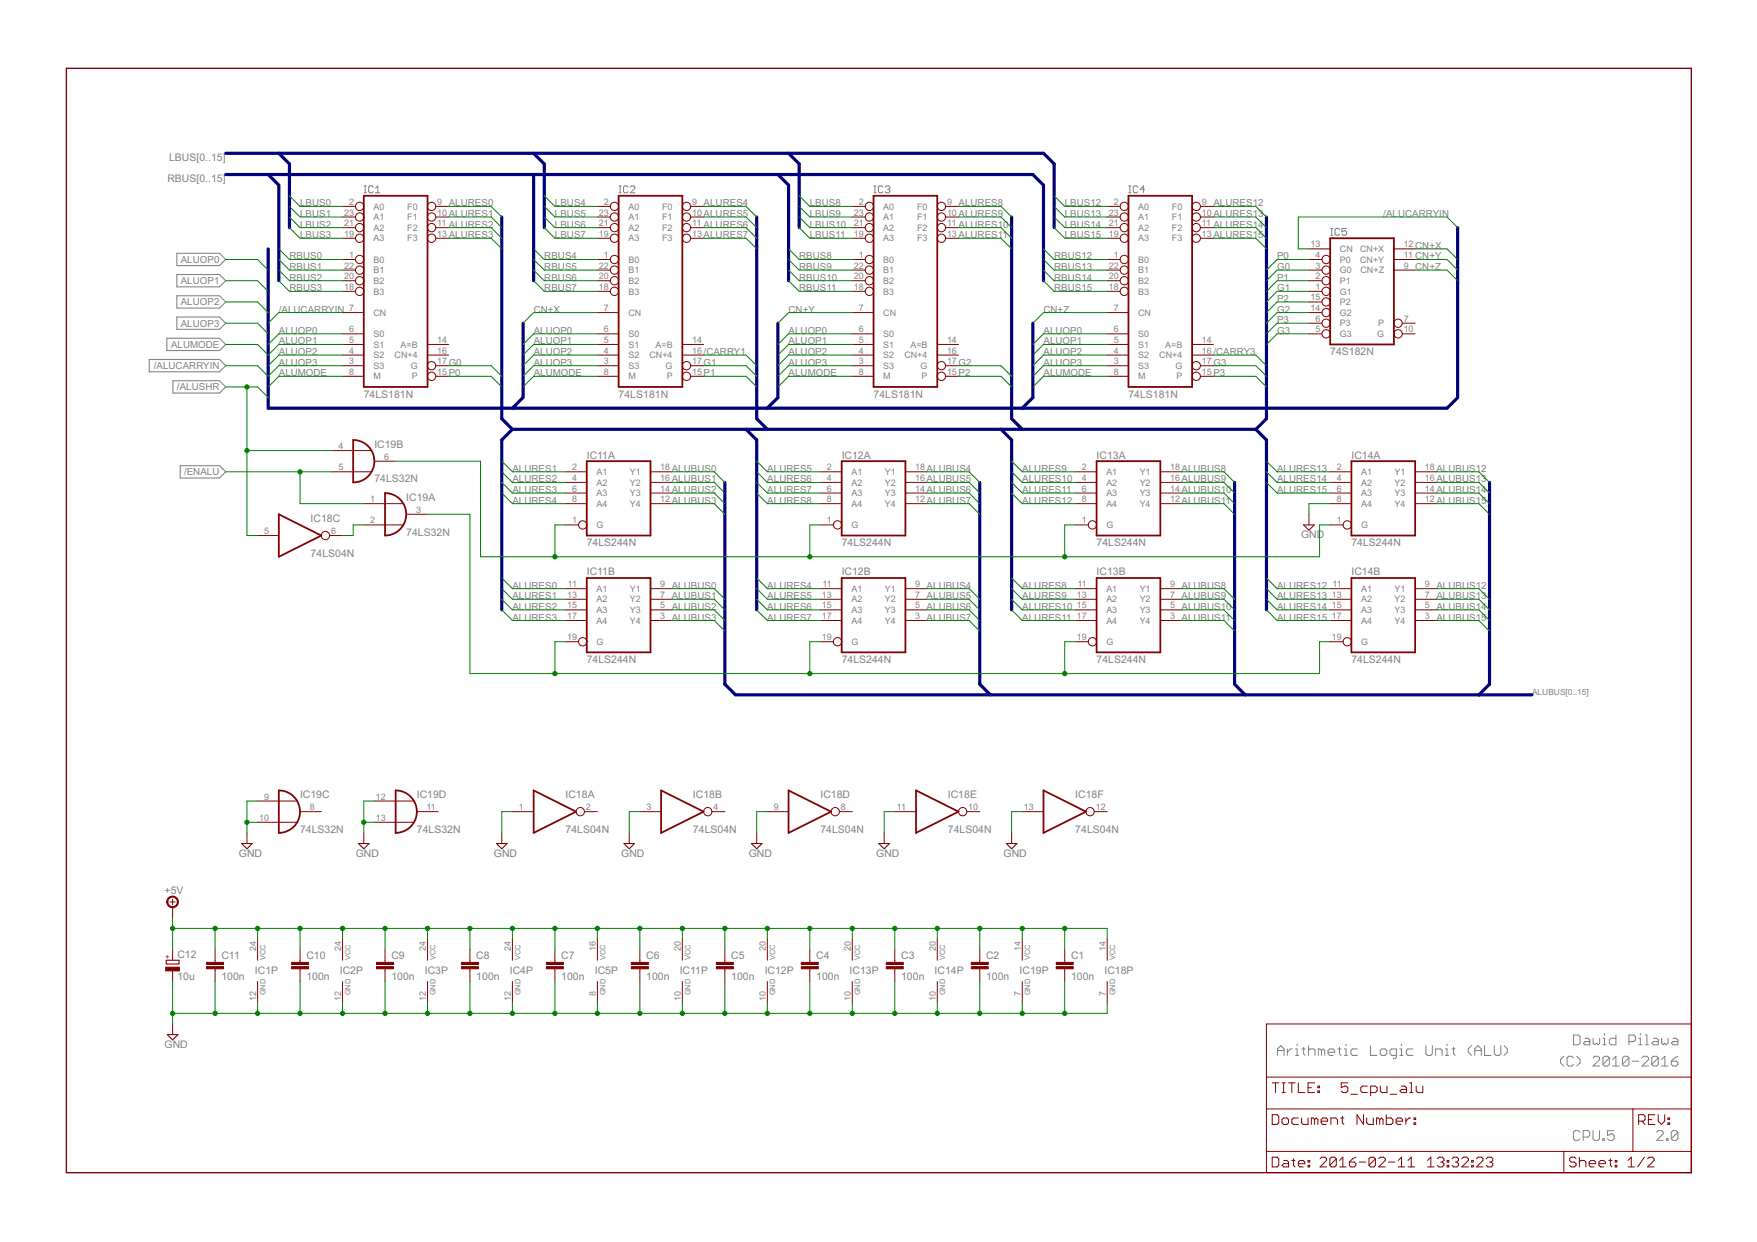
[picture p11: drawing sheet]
<svg xmlns="http://www.w3.org/2000/svg" width="420mm" height="297mm" viewBox="0 0 420 297" stroke-linecap="round" stroke-linejoin="round" font-family="sans-serif">
<defs><g id="words">
<g font-size="2.8" fill="#808080">
<text x="40.4" y="38.4">LBUS[0..15]</text>
<text x="40" y="43.5">RBUS[0..15]</text>
<text x="318.1" y="84.9">74S182N</text>
<text x="87" y="95.1">74LS181N</text>
<text x="147.9" y="95.1">74LS181N</text>
<text x="208.9" y="95.1">74LS181N</text>
<text x="269.8" y="95.1">74LS181N</text>
<text x="89.5" y="107.1">IC19B</text>
<text x="140.3" y="109.7">IC11A</text>
<text x="201.3" y="109.7">IC12A</text>
<text x="262.2" y="109.7">IC13A</text>
<text x="323.2" y="109.7">IC14A</text>
<text x="89.5" y="115.4">74LS32N</text>
<text x="97.1" y="119.8">IC19A</text>
<text x="74.3" y="124.9">IC18C</text>
<text x="97.1" y="128.1">74LS32N</text>
<text x="140.3" y="130.6">74LS244N</text>
<text x="201.3" y="130.6">74LS244N</text>
<text x="262.2" y="130.6">74LS244N</text>
<text x="311.1" y="128.7">GND</text>
<text x="323.2" y="130.6">74LS244N</text>
<text x="74.3" y="133.2">74LS04N</text>
<text x="140.3" y="137.6">IC11B</text>
<text x="201.3" y="137.6">IC12B</text>
<text x="262.2" y="137.6">IC13B</text>
<text x="323.2" y="137.6">IC14B</text>
<text x="140.3" y="158.6">74LS244N</text>
<text x="201.3" y="158.6">74LS244N</text>
<text x="262.2" y="158.6">74LS244N</text>
<text x="323.2" y="158.6">74LS244N</text>
<text x="71.7" y="190.9">IC19C</text>
<text x="99.7" y="190.9">IC19D</text>
<text x="135.2" y="190.9">IC18A</text>
<text x="165.7" y="190.9">IC18B</text>
<text x="196.2" y="190.9">IC18D</text>
<text x="226.7" y="190.9">IC18E</text>
<text x="257.1" y="190.9">IC18F</text>
<text x="71.7" y="199.2">74LS32N</text>
<text x="99.7" y="199.2">74LS32N</text>
<text x="135.2" y="199.2">74LS04N</text>
<text x="165.7" y="199.2">74LS04N</text>
<text x="196.2" y="199.2">74LS04N</text>
<text x="226.7" y="199.2">74LS04N</text>
<text x="257.1" y="199.2">74LS04N</text>
<text x="57.1" y="204.9">GND</text>
<text x="85.1" y="204.9">GND</text>
<text x="118.1" y="204.9">GND</text>
<text x="148.6" y="204.9">GND</text>
<text x="179.1" y="204.9">GND</text>
<text x="209.5" y="204.9">GND</text>
<text x="240" y="204.9">GND</text>
<text x="39.4" y="213.8">+5V</text>
<text x="42.4" y="229.2">C12</text>
<text x="53" y="229.3">C11</text>
<text x="61" y="232.8">IC1P</text>
<text x="73.3" y="229.3">C10</text>
<text x="81.3" y="232.8">IC2P</text>
<text x="93.6" y="229.3">C9</text>
<text x="101.6" y="232.8">IC3P</text>
<text x="113.9" y="229.3">C8</text>
<text x="121.9" y="232.8">IC4P</text>
<text x="134.2" y="229.3">C7</text>
<text x="142.2" y="232.8">IC5P</text>
<text x="154.5" y="229.3">C6</text>
<text x="162.5" y="232.8">IC11P</text>
<text x="174.9" y="229.3">C5</text>
<text x="182.9" y="232.8">IC12P</text>
<text x="195.2" y="229.3">C4</text>
<text x="203.2" y="232.8">IC13P</text>
<text x="215.5" y="229.3">C3</text>
<text x="223.5" y="232.8">IC14P</text>
<text x="235.8" y="229.3">C2</text>
<text x="243.8" y="232.8">IC19P</text>
<text x="256.1" y="229.3">C1</text>
<text x="264.1" y="232.8">IC18P</text>
<text x="42.4" y="234.3">10u</text>
<text x="53" y="234.4">100n</text>
<text x="73.3" y="234.4">100n</text>
<text x="93.6" y="234.4">100n</text>
<text x="113.9" y="234.4">100n</text>
<text x="134.2" y="234.4">100n</text>
<text x="154.5" y="234.4">100n</text>
<text x="174.9" y="234.4">100n</text>
<text x="195.2" y="234.4">100n</text>
<text x="215.5" y="234.4">100n</text>
<text x="235.8" y="234.4">100n</text>
<text x="256.1" y="234.4">100n</text>
<text x="39.4" y="250.6">GND</text>
</g>
<g font-size="2.6" fill="#808080">
<text x="71.7" y="49.4">LBUS0</text>
<text x="71.7" y="51.9">LBUS1</text>
<text x="132.7" y="49.4">LBUS4</text>
<text x="132.7" y="51.9">LBUS5</text>
<text x="193.7" y="49.4">LBUS8</text>
<text x="193.7" y="51.9">LBUS9</text>
<text x="254.6" y="49.4">LBUS12</text>
<text x="254.6" y="51.9">LBUS13</text>
<text x="330.8" y="51.9">/ALUCARRYIN</text>
<text x="71.7" y="54.4">LBUS2</text>
<text x="71.7" y="57">LBUS3</text>
<text x="132.7" y="54.4">LBUS6</text>
<text x="132.7" y="57">LBUS7</text>
<text x="193.7" y="54.4">LBUS10</text>
<text x="193.7" y="57">LBUS11</text>
<text x="254.6" y="54.4">LBUS14</text>
<text x="254.6" y="57">LBUS15</text>
<text x="43.2" y="62.9">ALUOP0</text>
<text x="69.2" y="62.1">RBUS0</text>
<text x="69.2" y="64.6">RBUS1</text>
<text x="130.2" y="62.1">RBUS4</text>
<text x="130.2" y="64.6">RBUS5</text>
<text x="191.1" y="62.1">RBUS8</text>
<text x="191.1" y="64.6">RBUS9</text>
<text x="252.1" y="62.1">RBUS12</text>
<text x="252.1" y="64.6">RBUS13</text>
<text x="305.4" y="64.6">G0</text>
<text x="305.4" y="62.1">P0</text>
<text x="43.2" y="68">ALUOP1</text>
<text x="69.2" y="67.1">RBUS2</text>
<text x="69.2" y="69.7">RBUS3</text>
<text x="130.2" y="67.1">RBUS6</text>
<text x="130.2" y="69.7">RBUS7</text>
<text x="191.1" y="67.1">RBUS10</text>
<text x="191.1" y="69.7">RBUS11</text>
<text x="252.1" y="67.1">RBUS14</text>
<text x="252.1" y="69.7">RBUS15</text>
<text x="305.4" y="67.1">P1</text>
<text x="305.4" y="69.7">G1</text>
<text x="43.2" y="73">ALUOP2</text>
<text x="66.7" y="74.8">/ALUCARRYIN 7</text>
<text x="127.6" y="74.8">CN+X</text>
<text x="188.6" y="74.8">CN+Y</text>
<text x="249.5" y="74.8">CN+Z</text>
<text x="305.4" y="74.8">G2</text>
<text x="305.4" y="72.2">P2</text>
<text x="305.4" y="77.3">P3</text>
<text x="40.9" y="83.2">ALUMODE</text>
<text x="43.2" y="78.1">ALUOP3</text>
<text x="66.7" y="79.8">ALUOP0</text>
<text x="66.7" y="82.4">ALUOP1</text>
<text x="127.6" y="79.8">ALUOP0</text>
<text x="127.6" y="82.4">ALUOP1</text>
<text x="188.6" y="79.8">ALUOP0</text>
<text x="188.6" y="82.4">ALUOP1</text>
<text x="249.5" y="79.8">ALUOP0</text>
<text x="249.5" y="82.4">ALUOP1</text>
<text x="305.4" y="79.8">G3</text>
<text x="36.8" y="88.3">/ALUCARRYIN</text>
<text x="66.7" y="84.9">ALUOP2</text>
<text x="66.7" y="87.5">ALUOP3</text>
<text x="66.7" y="90">ALUMODE</text>
<text x="127.6" y="84.9">ALUOP2</text>
<text x="127.6" y="87.5">ALUOP3</text>
<text x="127.6" y="90">ALUMODE</text>
<text x="188.6" y="84.9">ALUOP2</text>
<text x="188.6" y="87.5">ALUOP3</text>
<text x="188.6" y="90">ALUMODE</text>
<text x="249.5" y="84.9">ALUOP2</text>
<text x="249.5" y="87.5">ALUOP3</text>
<text x="249.5" y="90">ALUMODE</text>
<text x="42.3" y="93.4">/ALUSHR</text>
<text x="44" y="113.7">/ENALU</text>
<text x="122.5" y="112.8">ALURES1</text>
<text x="183.5" y="112.8">ALURES5</text>
<text x="244.4" y="112.8">ALURES9</text>
<text x="305.4" y="112.8">ALURES13</text>
<text x="122.5" y="115.4">ALURES2</text>
<text x="122.5" y="117.9">ALURES3</text>
<text x="183.5" y="115.4">ALURES6</text>
<text x="183.5" y="117.9">ALURES7</text>
<text x="244.4" y="115.4">ALURES10</text>
<text x="244.4" y="117.9">ALURES11</text>
<text x="305.4" y="115.4">ALURES14</text>
<text x="305.4" y="117.9">ALURES15</text>
<text x="122.5" y="120.5">ALURES4</text>
<text x="183.5" y="120.5">ALURES8</text>
<text x="244.4" y="120.5">ALURES12</text>
<text x="122.5" y="140.8">ALURES0</text>
<text x="122.5" y="143.3">ALURES1</text>
<text x="183.5" y="140.8">ALURES4</text>
<text x="183.5" y="143.3">ALURES5</text>
<text x="244.4" y="140.8">ALURES8</text>
<text x="244.4" y="143.3">ALURES9</text>
<text x="305.4" y="140.8">ALURES12</text>
<text x="305.4" y="143.3">ALURES13</text>
<text x="122.5" y="145.9">ALURES2</text>
<text x="122.5" y="148.4">ALURES3</text>
<text x="183.5" y="145.9">ALURES6</text>
<text x="183.5" y="148.4">ALURES7</text>
<text x="244.4" y="145.9">ALURES10</text>
<text x="244.4" y="148.4">ALURES11</text>
<text x="305.4" y="145.9">ALURES14</text>
<text x="305.4" y="148.4">ALURES15</text>
</g>
<g font-size="2.4" fill="#808080">
<text x="82.3" y="51.5">23</text>
<text x="83.5" y="49">2</text>
<text x="89.3" y="50.1">A0</text>
<text x="89.3" y="52.7">A1</text>
<text x="97.4" y="50.1">F0</text>
<text x="97.4" y="52.7">F1</text>
<text x="104.6" y="49">9 ALURES0</text>
<text x="104.6" y="51.5">10ALURES1</text>
<text x="143.2" y="51.5">23</text>
<text x="144.4" y="49">2</text>
<text x="150.3" y="50.1">A0</text>
<text x="150.3" y="52.7">A1</text>
<text x="158.3" y="50.1">F0</text>
<text x="158.3" y="52.7">F1</text>
<text x="165.5" y="49">9 ALURES4</text>
<text x="165.5" y="51.5">10ALURES5</text>
<text x="204.2" y="51.5">23</text>
<text x="205.4" y="49">2</text>
<text x="211.2" y="50.1">A0</text>
<text x="211.2" y="52.7">A1</text>
<text x="219.3" y="50.1">F0</text>
<text x="219.3" y="52.7">F1</text>
<text x="226.5" y="49">9 ALURES8</text>
<text x="226.5" y="51.5">10ALURES9</text>
<text x="265.1" y="51.5">23</text>
<text x="266.3" y="49">2</text>
<text x="272.2" y="50.1">A0</text>
<text x="272.2" y="52.7">A1</text>
<text x="280.2" y="50.1">F0</text>
<text x="280.2" y="52.7">F1</text>
<text x="287.4" y="49">9 ALURES12</text>
<text x="287.4" y="51.5">10ALURES13</text>
<text x="82.3" y="56.6">19</text>
<text x="82.3" y="54.1">21</text>
<text x="89.3" y="57.7">A3</text>
<text x="89.3" y="55.2">A2</text>
<text x="97.4" y="55.2">F2</text>
<text x="97.4" y="57.7">F3</text>
<text x="104.6" y="54.1">11 ALURES2</text>
<text x="104.6" y="56.6">13ALURES3</text>
<text x="143.2" y="56.6">19</text>
<text x="143.2" y="54.1">21</text>
<text x="150.3" y="57.7">A3</text>
<text x="150.3" y="55.2">A2</text>
<text x="158.3" y="55.2">F2</text>
<text x="158.3" y="57.7">F3</text>
<text x="165.5" y="54.1">11 ALURES6</text>
<text x="165.5" y="56.6">13ALURES7</text>
<text x="204.2" y="56.6">19</text>
<text x="204.2" y="54.1">21</text>
<text x="211.2" y="57.7">A3</text>
<text x="211.2" y="55.2">A2</text>
<text x="219.3" y="55.2">F2</text>
<text x="219.3" y="57.7">F3</text>
<text x="226.5" y="54.1">11 ALURES10</text>
<text x="226.5" y="56.6">13ALURES11</text>
<text x="265.1" y="56.6">19</text>
<text x="265.1" y="54.1">21</text>
<text x="272.2" y="57.7">A3</text>
<text x="272.2" y="55.2">A2</text>
<text x="280.2" y="55.2">F2</text>
<text x="280.2" y="57.7">F3</text>
<text x="287.4" y="54.1">11 ALURES14</text>
<text x="287.4" y="56.6">13ALURES15</text>
<text x="313.4" y="59.2">13</text>
<text x="335.7" y="59.2">12CN+X</text>
<text x="82.3" y="64.2">22</text>
<text x="83.5" y="61.7">1</text>
<text x="89.3" y="62.8">B0</text>
<text x="89.3" y="65.4">B1</text>
<text x="143.2" y="64.2">22</text>
<text x="144.4" y="61.7">1</text>
<text x="150.3" y="62.8">B0</text>
<text x="150.3" y="65.4">B1</text>
<text x="204.2" y="64.2">22</text>
<text x="205.4" y="61.7">1</text>
<text x="211.2" y="62.8">B0</text>
<text x="211.2" y="65.4">B1</text>
<text x="265.1" y="64.2">22</text>
<text x="266.3" y="61.7">1</text>
<text x="272.2" y="62.8">B0</text>
<text x="272.2" y="65.4">B1</text>
<text x="314.6" y="64.2">3</text>
<text x="314.6" y="61.7">4</text>
<text x="320.4" y="65.4">G0</text>
<text x="320.4" y="62.8">P0</text>
<text x="320.4" y="60.3">CN</text>
<text x="325.3" y="62.8">CN+Y</text>
<text x="325.3" y="60.3">CN+X</text>
<text x="325.3" y="65.4">CN+Z</text>
<text x="335.7" y="64.2">9 CN+Z</text>
<text x="335.7" y="61.7">11 CN+Y</text>
<text x="82.3" y="69.3">18</text>
<text x="82.3" y="66.8">20</text>
<text x="89.3" y="70.4">B3</text>
<text x="89.3" y="67.9">B2</text>
<text x="143.2" y="69.3">18</text>
<text x="143.2" y="66.8">20</text>
<text x="150.3" y="70.4">B3</text>
<text x="150.3" y="67.9">B2</text>
<text x="204.2" y="69.3">18</text>
<text x="204.2" y="66.8">20</text>
<text x="211.2" y="70.4">B3</text>
<text x="211.2" y="67.9">B2</text>
<text x="265.1" y="69.3">18</text>
<text x="265.1" y="66.8">20</text>
<text x="272.2" y="70.4">B3</text>
<text x="272.2" y="67.9">B2</text>
<text x="313.4" y="71.9">15</text>
<text x="314.6" y="69.3">1</text>
<text x="314.6" y="66.8">2</text>
<text x="320.4" y="70.4">G1</text>
<text x="320.4" y="67.9">P1</text>
<text x="89.3" y="75.5">CN</text>
<text x="144.4" y="74.4">7</text>
<text x="150.3" y="75.5">CN</text>
<text x="205.4" y="74.4">7</text>
<text x="211.2" y="75.5">CN</text>
<text x="266.3" y="74.4">7</text>
<text x="272.2" y="75.5">CN</text>
<text x="313.4" y="74.4">14</text>
<text x="314.6" y="76.9">6</text>
<text x="320.4" y="75.5">G2</text>
<text x="320.4" y="73">P2</text>
<text x="335.7" y="76.9">7</text>
<text x="83.5" y="82">5</text>
<text x="83.5" y="79.5">6</text>
<text x="89.3" y="83.1">S1</text>
<text x="89.3" y="80.6">S0</text>
<text x="95.8" y="83.1">A=B</text>
<text x="104.6" y="82">14</text>
<text x="144.4" y="82">5</text>
<text x="144.4" y="79.5">6</text>
<text x="150.3" y="83.1">S1</text>
<text x="150.3" y="80.6">S0</text>
<text x="156.8" y="83.1">A=B</text>
<text x="165.5" y="82">14</text>
<text x="205.4" y="82">5</text>
<text x="205.4" y="79.5">6</text>
<text x="211.2" y="83.1">S1</text>
<text x="211.2" y="80.6">S0</text>
<text x="217.7" y="83.1">A=B</text>
<text x="226.5" y="82">14</text>
<text x="266.3" y="82">5</text>
<text x="266.3" y="79.5">6</text>
<text x="272.2" y="83.1">S1</text>
<text x="272.2" y="80.6">S0</text>
<text x="278.7" y="83.1">A=B</text>
<text x="287.4" y="82">14</text>
<text x="314.6" y="79.5">5</text>
<text x="320.4" y="80.6">G3</text>
<text x="320.4" y="78.1">P3</text>
<text x="329.3" y="80.6">G</text>
<text x="329.6" y="78.1">P</text>
<text x="335.7" y="79.5">10</text>
<text x="83.5" y="87.1">3</text>
<text x="83.5" y="84.6">4</text>
<text x="83.5" y="89.6">8</text>
<text x="89.3" y="88.2">S3</text>
<text x="89.3" y="85.7">S2</text>
<text x="94.4" y="85.7">CN+4</text>
<text x="98.2" y="88.2">G</text>
<text x="104.6" y="89.6">15P0</text>
<text x="104.6" y="84.6">16</text>
<text x="104.6" y="87.1">17G0</text>
<text x="144.4" y="87.1">3</text>
<text x="144.4" y="84.6">4</text>
<text x="144.4" y="89.6">8</text>
<text x="150.3" y="88.2">S3</text>
<text x="150.3" y="85.7">S2</text>
<text x="155.3" y="85.7">CN+4</text>
<text x="159.2" y="88.2">G</text>
<text x="165.5" y="89.6">15P1</text>
<text x="165.5" y="84.6">16/CARRY1</text>
<text x="165.5" y="87.1">17G1</text>
<text x="205.4" y="87.1">3</text>
<text x="205.4" y="84.6">4</text>
<text x="205.4" y="89.6">8</text>
<text x="211.2" y="88.2">S3</text>
<text x="211.2" y="85.7">S2</text>
<text x="216.3" y="85.7">CN+4</text>
<text x="220.1" y="88.2">G</text>
<text x="226.5" y="89.6">15P2</text>
<text x="226.5" y="84.6">16</text>
<text x="226.5" y="87.1">17G2</text>
<text x="266.3" y="87.1">3</text>
<text x="266.3" y="84.6">4</text>
<text x="266.3" y="89.6">8</text>
<text x="272.2" y="88.2">S3</text>
<text x="272.2" y="85.7">S2</text>
<text x="277.2" y="85.7">CN+4</text>
<text x="281.1" y="88.2">G</text>
<text x="287.4" y="89.6">15P3</text>
<text x="287.4" y="84.6">16/CARRY3</text>
<text x="287.4" y="87.1">17G3</text>
<text x="89.3" y="90.8">M</text>
<text x="98.5" y="90.8">P</text>
<text x="150.3" y="90.8">M</text>
<text x="159.4" y="90.8">P</text>
<text x="211.2" y="90.8">M</text>
<text x="220.4" y="90.8">P</text>
<text x="272.2" y="90.8">M</text>
<text x="281.3" y="90.8">P</text>
<text x="80.9" y="107.4">4</text>
<text x="80.9" y="112.5">5</text>
<text x="91.9" y="110">6</text>
<text x="136.8" y="112.5">2</text>
<text x="142.7" y="113.6">A1</text>
<text x="150.6" y="113.6">Y1</text>
<text x="157.9" y="112.5">18ALUBUS0</text>
<text x="197.8" y="112.5">2</text>
<text x="203.6" y="113.6">A1</text>
<text x="211.6" y="113.6">Y1</text>
<text x="218.8" y="112.5">18ALUBUS4</text>
<text x="258.7" y="112.5">2</text>
<text x="264.6" y="113.6">A1</text>
<text x="272.5" y="113.6">Y1</text>
<text x="279.8" y="112.5">18ALUBUS8</text>
<text x="319.7" y="112.5">2</text>
<text x="325.5" y="113.6">A1</text>
<text x="333.5" y="113.6">Y1</text>
<text x="340.8" y="112.5">18ALUBUS12</text>
<text x="136.8" y="115">4</text>
<text x="136.8" y="117.6">6</text>
<text x="142.7" y="116.1">A2</text>
<text x="142.7" y="118.7">A3</text>
<text x="150.6" y="118.7">Y3</text>
<text x="150.6" y="116.1">Y2</text>
<text x="157.9" y="117.6">14ALUBUS2</text>
<text x="157.9" y="115">16ALUBUS1</text>
<text x="197.8" y="115">4</text>
<text x="197.8" y="117.6">6</text>
<text x="203.6" y="116.1">A2</text>
<text x="203.6" y="118.7">A3</text>
<text x="211.6" y="118.7">Y3</text>
<text x="211.6" y="116.1">Y2</text>
<text x="218.8" y="117.6">14ALUBUS6</text>
<text x="218.8" y="115">16ALUBUS5</text>
<text x="258.7" y="115">4</text>
<text x="258.7" y="117.6">6</text>
<text x="264.6" y="116.1">A2</text>
<text x="264.6" y="118.7">A3</text>
<text x="272.5" y="118.7">Y3</text>
<text x="272.5" y="116.1">Y2</text>
<text x="279.8" y="117.6">14ALUBUS10</text>
<text x="279.8" y="115">16ALUBUS9</text>
<text x="319.7" y="115">4</text>
<text x="319.7" y="117.6">6</text>
<text x="325.5" y="116.1">A2</text>
<text x="325.5" y="118.7">A3</text>
<text x="333.5" y="118.7">Y3</text>
<text x="333.5" y="116.1">Y2</text>
<text x="340.8" y="117.6">14ALUBUS14</text>
<text x="340.8" y="115">16ALUBUS13</text>
<text x="88.5" y="120.1">1</text>
<text x="88.5" y="125.2">2</text>
<text x="99.5" y="122.7">3</text>
<text x="136.8" y="125.2">1</text>
<text x="136.8" y="120.1">8</text>
<text x="142.7" y="121.2">A4</text>
<text x="150.6" y="121.2">Y4</text>
<text x="157.9" y="120.1">12ALUBUS3</text>
<text x="197.8" y="125.2">1</text>
<text x="197.8" y="120.1">8</text>
<text x="203.6" y="121.2">A4</text>
<text x="211.6" y="121.2">Y4</text>
<text x="218.8" y="120.1">12ALUBUS7</text>
<text x="258.7" y="125.2">1</text>
<text x="258.7" y="120.1">8</text>
<text x="264.6" y="121.2">A4</text>
<text x="272.5" y="121.2">Y4</text>
<text x="279.8" y="120.1">12ALUBUS11</text>
<text x="319.7" y="125.2">1</text>
<text x="319.7" y="120.1">8</text>
<text x="325.5" y="121.2">A4</text>
<text x="333.5" y="121.2">Y4</text>
<text x="340.8" y="120.1">12ALUBUS15</text>
<text x="63.1" y="127.7">5</text>
<text x="79.2" y="127.7">6</text>
<text x="142.7" y="126.3">G</text>
<text x="203.6" y="126.3">G</text>
<text x="264.6" y="126.3">G</text>
<text x="325.5" y="126.3">G</text>
<text x="135.6" y="143">13</text>
<text x="135.8" y="140.4">11</text>
<text x="142.7" y="141.5">A1</text>
<text x="150.6" y="141.5">Y1</text>
<text x="157.9" y="143">7 ALUBUS1</text>
<text x="157.9" y="140.4">9 ALUBUS0</text>
<text x="196.6" y="143">13</text>
<text x="196.7" y="140.4">11</text>
<text x="203.6" y="141.5">A1</text>
<text x="211.6" y="141.5">Y1</text>
<text x="218.8" y="143">7 ALUBUS5</text>
<text x="218.8" y="140.4">9 ALUBUS4</text>
<text x="257.5" y="143">13</text>
<text x="257.7" y="140.4">11</text>
<text x="264.6" y="141.5">A1</text>
<text x="272.5" y="141.5">Y1</text>
<text x="279.8" y="143">7 ALUBUS9</text>
<text x="279.8" y="140.4">9 ALUBUS8</text>
<text x="318.5" y="143">13</text>
<text x="318.6" y="140.4">11</text>
<text x="325.5" y="141.5">A1</text>
<text x="333.5" y="141.5">Y1</text>
<text x="340.8" y="143">7 ALUBUS13</text>
<text x="340.8" y="140.4">9 ALUBUS12</text>
<text x="135.6" y="145.5">15</text>
<text x="135.6" y="148">17</text>
<text x="142.7" y="144.1">A2</text>
<text x="142.7" y="146.6">A3</text>
<text x="142.7" y="149.2">A4</text>
<text x="150.6" y="149.2">Y4</text>
<text x="150.6" y="146.6">Y3</text>
<text x="150.6" y="144.1">Y2</text>
<text x="157.9" y="148">3 ALUBUS3</text>
<text x="157.9" y="145.5">5 ALUBUS2</text>
<text x="196.6" y="145.5">15</text>
<text x="196.6" y="148">17</text>
<text x="203.6" y="144.1">A2</text>
<text x="203.6" y="146.6">A3</text>
<text x="203.6" y="149.2">A4</text>
<text x="211.6" y="149.2">Y4</text>
<text x="211.6" y="146.6">Y3</text>
<text x="211.6" y="144.1">Y2</text>
<text x="218.8" y="148">3 ALUBUS7</text>
<text x="218.8" y="145.5">5 ALUBUS6</text>
<text x="257.5" y="145.5">15</text>
<text x="257.5" y="148">17</text>
<text x="264.6" y="144.1">A2</text>
<text x="264.6" y="146.6">A3</text>
<text x="264.6" y="149.2">A4</text>
<text x="272.5" y="149.2">Y4</text>
<text x="272.5" y="146.6">Y3</text>
<text x="272.5" y="144.1">Y2</text>
<text x="279.8" y="148">3 ALUBUS11</text>
<text x="279.8" y="145.5">5 ALUBUS10</text>
<text x="318.5" y="145.5">15</text>
<text x="318.5" y="148">17</text>
<text x="325.5" y="144.1">A2</text>
<text x="325.5" y="146.6">A3</text>
<text x="325.5" y="149.2">A4</text>
<text x="333.5" y="149.2">Y4</text>
<text x="333.5" y="146.6">Y3</text>
<text x="333.5" y="144.1">Y2</text>
<text x="340.8" y="148">3 ALUBUS15</text>
<text x="340.8" y="145.5">5 ALUBUS14</text>
<text x="135.6" y="153.1">19</text>
<text x="142.7" y="154.2">G</text>
<text x="196.6" y="153.1">19</text>
<text x="203.6" y="154.2">G</text>
<text x="257.5" y="153.1">19</text>
<text x="264.6" y="154.2">G</text>
<text x="318.5" y="153.1">19</text>
<text x="325.5" y="154.2">G</text>
<text x="63.1" y="191.2">9</text>
<text x="89.9" y="191.2">12</text>
<text x="62" y="196.3">10</text>
<text x="74.1" y="193.8">8</text>
<text x="89.9" y="196.3">13</text>
<text x="102" y="193.8">11</text>
<text x="124.1" y="193.8">1</text>
<text x="140.1" y="193.8">2</text>
<text x="154.6" y="193.8">3</text>
<text x="170.6" y="193.8">4</text>
<text x="185.1" y="193.8">9</text>
<text x="201.1" y="193.8">8</text>
<text x="214.5" y="193.8">11</text>
<text x="231.5" y="193.8">10</text>
<text x="244.8" y="193.8">13</text>
<text x="262" y="193.8">12</text>
<text x="61.2" y="227.3" transform="rotate(-90 61.2 227.3)">24</text>
<text x="81.6" y="227.3" transform="rotate(-90 81.6 227.3)">24</text>
<text x="101.9" y="227.3" transform="rotate(-90 101.9 227.3)">24</text>
<text x="122.2" y="227.3" transform="rotate(-90 122.2 227.3)">24</text>
<text x="142.5" y="227.3" transform="rotate(-90 142.5 227.3)">16</text>
<text x="162.8" y="227.3" transform="rotate(-90 162.8 227.3)">20</text>
<text x="183.1" y="227.3" transform="rotate(-90 183.1 227.3)">20</text>
<text x="203.5" y="227.3" transform="rotate(-90 203.5 227.3)">20</text>
<text x="223.8" y="227.3" transform="rotate(-90 223.8 227.3)">20</text>
<text x="244.1" y="227.3" transform="rotate(-90 244.1 227.3)">14</text>
<text x="264.4" y="227.3" transform="rotate(-90 264.4 227.3)">14</text>
<text x="61.2" y="239.5" transform="rotate(-90 61.2 239.5)">12</text>
<text x="81.6" y="239.5" transform="rotate(-90 81.6 239.5)">12</text>
<text x="101.9" y="239.5" transform="rotate(-90 101.9 239.5)">12</text>
<text x="122.2" y="239.5" transform="rotate(-90 122.2 239.5)">12</text>
<text x="142.5" y="238.3" transform="rotate(-90 142.5 238.3)">8</text>
<text x="162.8" y="239.5" transform="rotate(-90 162.8 239.5)">10</text>
<text x="183.1" y="239.5" transform="rotate(-90 183.1 239.5)">10</text>
<text x="203.5" y="239.5" transform="rotate(-90 203.5 239.5)">10</text>
<text x="223.8" y="239.5" transform="rotate(-90 223.8 239.5)">10</text>
<text x="244.1" y="238.3" transform="rotate(-90 244.1 238.3)">7</text>
<text x="264.4" y="238.3" transform="rotate(-90 264.4 238.3)">7</text>
</g>
<text font-size="2.2" fill="#808080" x="366.4" y="166.2">ALUBUS[0..15]</text>
<text font-size="2" fill="#800000" x="40.7" y="229.3" transform="rotate(-90 40.7 229.3)">+</text>
<g font-size="2" fill="#808080">
<text x="63.5" y="229.7" transform="rotate(-90 63.5 229.7)">VCC</text>
<text x="83.8" y="229.7" transform="rotate(-90 83.8 229.7)">VCC</text>
<text x="104.1" y="229.7" transform="rotate(-90 104.1 229.7)">VCC</text>
<text x="124.4" y="229.7" transform="rotate(-90 124.4 229.7)">VCC</text>
<text x="144.8" y="229.7" transform="rotate(-90 144.8 229.7)">VCC</text>
<text x="165.1" y="229.7" transform="rotate(-90 165.1 229.7)">VCC</text>
<text x="185.4" y="229.7" transform="rotate(-90 185.4 229.7)">VCC</text>
<text x="205.7" y="229.7" transform="rotate(-90 205.7 229.7)">VCC</text>
<text x="226" y="229.7" transform="rotate(-90 226 229.7)">VCC</text>
<text x="246.4" y="229.7" transform="rotate(-90 246.4 229.7)">VCC</text>
<text x="266.7" y="229.7" transform="rotate(-90 266.7 229.7)">VCC</text>
<text x="63.5" y="238" transform="rotate(-90 63.5 238)">GND</text>
<text x="83.8" y="238" transform="rotate(-90 83.8 238)">GND</text>
<text x="104.1" y="238" transform="rotate(-90 104.1 238)">GND</text>
<text x="124.4" y="238" transform="rotate(-90 124.4 238)">GND</text>
<text x="144.8" y="238" transform="rotate(-90 144.8 238)">GND</text>
<text x="165.1" y="238" transform="rotate(-90 165.1 238)">GND</text>
<text x="185.4" y="238" transform="rotate(-90 185.4 238)">GND</text>
<text x="205.7" y="238" transform="rotate(-90 205.7 238)">GND</text>
<text x="226" y="238" transform="rotate(-90 226 238)">GND</text>
<text x="246.4" y="238" transform="rotate(-90 246.4 238)">GND</text>
<text x="266.7" y="238" transform="rotate(-90 266.7 238)">GND</text>
</g>
</g></defs>
<g fill="none" stroke="#808080" stroke-width=".24">
<path d="M87.1 46.1h.5M87.1 44.5h.5M87.3 44.5v1.6M89.2 44.7l-.2-.2h-.6l-.2 .2v1.1l.2 .3h.6l.2-.3M89.8 46.1h1.1M89.8 45l.5-.5v1.6M148 46.1h.5M148 44.5h.5M148.3 44.5v1.6M150.2 44.7l-.3-.2h-.5l-.3 .2v1.1l.3 .3h.5l.3-.3M150.7 44.7l.3-.2h.6l.2 .2v.3l-1.1 1.1h1.1M209 46.1h.5"/>
<path d="M209 44.5h.5M209.2 44.5v1.6M211.1 44.7l-.2-.2h-.6l-.2 .2v1.1l.2 .3h.6l.2-.3M211.7 44.7l.3-.2h.5l.3 .2v.3l-.3 .3M212.2 45.3h.3M212.5 45.3l.3 .3v.2l-.3 .3h-.5l-.3-.3M269.9 46.1h.6M269.9 44.5h.6M270.2 44.5v1.6M272.1 44.7l-.3-.2h-.5l-.3 .2v1.1l.3 .3h.5l.3-.3M273.7 45.3h-1.1l.9-.8v1.6M318.2 56.3h.5"/>
<path d="M318.2 54.6h.5M318.5 54.6v1.7M320.4 54.9l-.3-.3h-.6l-.2 .3v1.1l.2 .3h.6l.3-.3M322 54.6h-1.1v.9l.8-.3 .3 .3v.5l-.3 .3h-.5l-.3-.3M305.5 252.4v-1.5l.8-.8 .8 .8v1.5M305.5 251.2h1.6M307.8 250.9v1.5M309 250.9h-.4l-.8 .8M309.8 250.9h.4v1.5M309.8 252.4h.8M310.2 249.7v.4M311.3 250.9h.8"/>
<path d="M311.7 250.5v1.5l.4 .4M312.9 251.2l.4-.3h.8l.4 .3v1.2M312.9 250.1v2.3M316 251.2l-.4-.3h-.3v1.5M316 251.2v1.2M316 251.2l.4-.3 .4 .3v1.2M317.6 251.7h1.6v-.5l-.5-.3h-.7l-.4 .3v.8l.4 .4h.7M319.9 250.9h.8M320.3 250.5v1.5l.4 .4M321.5 250.9h.4v1.5M321.5 252.4h.8M321.9 249.7v.4"/>
<path d="M324.6 250.9h-1.2l-.4 .3v.8l.4 .4h1.2M327.7 250.1v2.3h1.6M330.1 251.2l.4-.3h.7l.4 .3v.8l-.4 .4h-.7l-.4-.4zM333.9 252.4h-1.1l-.4-.4v-.8l.4-.3h1.1v1.9l-.3 .4h-.4M334.7 250.9h.4v1.5M334.7 252.4h.8M335.1 249.7v.4M337.9 250.9h-1.2l-.4 .3v.8l.4 .4h1.2M341 250.1v1.9l.4 .4h.7l.4-.4v-1.9M343.3 252.4v-1.5h1.2l.4 .3v1.2M345.7 250.9h.3v1.5M345.7 252.4h.7"/>
<path d="M346 249.7v.4M347.2 250.9h.8M347.6 250.5v1.5l.4 .4M351.9 250.1l-.8 .8v.8l.8 .7M352.7 251.2h1.5M352.7 252.4v-1.5l.7-.8 .8 .8v1.5M355 250.1v2.3h1.6M357.3 250.1v1.9l.4 .4h.8l.4-.4v-1.9M359.7 250.1l.7 .8v.8l-.7 .7M374 252.6l-.8 .8v.8l.8 .8M376.3 247.5h1.2l.3 .4v1.6l-.3 .4h-1.2zM376.3 253l-.4-.4h-.8l-.4 .4v1.6l.4 .4h.8l.4-.4"/>
<path d="M377.1 252.6l.7 .8v.8l-.7 .8M379 248.3h.8l.4 .4v1.2h-1.2l-.4-.4 .4-.4h1.2M381 248.3v1.2l.4 .4 .3-.4 .4 .4 .4-.4v-1.2M381 253l.4-.4h.7l.4 .4v.4l-1.5 1.6h1.5M383.3 249.9h.8M383.3 248.3h.4v1.6M383.7 247.2v.3M384.9 253v1.6l-.4 .4h-.8l-.4-.4M384.9 253l-.4-.4h-.8l-.4 .4v1.6M384.9 253l-1.6 1.6M385.6 253.4l.8-.8v2.4M385.6 255h1.6"/>
<path d="M386.4 247.5v2.4h-1.1l-.4-.4v-.8l.4-.4h1.1M389.5 249.1h1.2l.4-.4v-.8l-.4-.4h-1.2v2.4M389.5 253v1.6l-.4 .4h-.7l-.4-.4M389.5 253l-.4-.4h-.7l-.4 .4v1.6M389.5 253l-1.5 1.6M390.3 253.8h1.6M391.9 249.9h.8M391.9 248.3h.4v1.6M392.3 247.2v.3M392.7 253l.3-.4h.8l.4 .4v.4l-1.5 1.6h1.5M393.4 249.9h.8M393.4 247.5h.4v2.4"/>
<path d="M395.4 248.3h.8l.4 .4v1.2h-1.2l-.4-.4 .4-.4h1.2M396.6 253v1.6l-.4 .4h-.8l-.4-.4M396.6 253l-.4-.4h-.8l-.4 .4v1.6M396.6 253l-1.6 1.6M397.3 248.3v1.2l.4 .4 .4-.4 .4 .4 .4-.4v-1.2M397.3 255h1.6M397.3 253.4l.8-.8v2.4M399.7 253.8h1.1l.4 .4v.4l-.4 .4h-.7l-.4-.4zM400.1 248.3h.7l.4 .4v1.2h-1.1l-.4-.4 .4-.4h1.1M401.2 252.6l-.7 .4-.8 .8M377.8 270.8l-.4-.4h-.8l-.3 .4v1.6l.3 .3h.8l.4-.3M378.6 271.9h1.2l.4-.3v-.8l-.4-.4h-1.2v2.3"/>
<path d="M380.9 270.4v2l.4 .3h.8l.4-.3v-2M383.3 272.4h.3v.3h-.3zM386 270.4h-1.6v1.2l.8-.4h.4l.4 .4v.8l-.4 .3h-.8l-.4-.3M396.2 270.8l.4-.4h.7l.4 .4v.4l-1.5 1.5h1.5M398.5 272.4h.4v.3h-.4zM401.2 270.8v1.6l-.4 .3h-.7l-.4-.3M401.2 270.8l-.4-.4h-.7l-.4 .4v1.6M401.2 270.8l-1.5 1.6"/>
</g>
<path d="M42.3 60.6h10.2l1.5 1.5-1.5 1.4h-10.2zM42.3 65.7h10.2l1.5 1.4-1.5 1.5h-10.2zM42.3 70.7h10.2l1.5 1.5-1.5 1.5h-10.2zM42.3 75.8h10.2l1.5 1.5-1.5 1.5h-10.2zM35.7 86h16.8l1.5 1.5-1.5 1.4h-16.8zM39.9 80.9h12.6l1.5 1.5-1.5 1.4h-12.6zM41.4 91.1h11.1l1.5 1.4-1.5 1.5h-11.1zM43.1 111.4h9.4l1.5 1.4-1.5 1.5h-9.4z" fill="none" stroke="#808080" stroke-width=".25"/>
<g fill="none" stroke="#800000" stroke-width=".42">
<path d="M87 46.8h15.2v45.7h-15.2zM147.9 46.8h15.3v45.7h-15.3zM208.9 46.8h15.2v45.7h-15.2zM269.9 46.8h15.2v45.7h-15.2zM318.1 57h15.2v25.4h-15.2zM84.5 105.2a5.1 5.1 0 0 1 5 5.1 5.1 5.1 0 0 1-5 5.1zM92.1 117.9a5.1 5.1 0 0 1 5 5.1 5.1 5.1 0 0 1-5 5.1zM140.3 110.3h15.3v17.8h-15.3zM201.3 110.3h15.2v17.8h-15.2zM262.2 110.3h15.3v17.8h-15.3zM323.2 110.3h15.2v17.8h-15.2zM66.7 123l10.1 5.1-10.1 5.1z"/>
<path d="M140.3 138.2h15.3v17.8h-15.3zM201.3 138.2h15.2v17.8h-15.2zM262.2 138.2h15.3v17.8h-15.3zM323.2 138.2h15.2v17.8h-15.2zM66.7 189a5.1 5.1 0 0 1 5 5.1 5.1 5.1 0 0 1-5 5.1zM94.6 189a5.1 5.1 0 0 1 5.1 5.1 5.1 5.1 0 0 1-5.1 5.1zM127.6 189l10.2 5.1-10.2 5.1zM158.1 189l10.2 5.1-10.2 5.1zM188.6 189l10.1 5.1-10.1 5.1zM219.1 189l10.1 5.1-10.1 5.1zM249.5 189l10.2 5.1-10.2 5.1z"/>
</g>
<g fill="none" stroke="#800000" stroke-width=".24">
<path d="M81.9 49.4h3.1M81.9 51.9h3.1M81.9 54.4h3.1M81.9 57h3.1M104.2 49.4h3.1M104.2 51.9h3.1M104.2 54.4h3.1M104.2 57h3.1M142.9 49.4h3.1M142.9 51.9h3.1M142.9 54.4h3.1M142.9 57h3.1"/>
<path d="M165.2 49.4h3.1M165.2 51.9h3.1M165.2 54.4h3.1M165.2 57h3.1M203.8 49.4h3.1M203.8 51.9h3.1M203.8 54.4h3.1M203.8 57h3.1M226.1 49.4h3.1M226.1 51.9h3.1M226.1 54.4h3.1M226.1 57h3.1"/>
<path d="M264.8 49.4h3.1M264.8 51.9h3.1M264.8 54.4h3.1M264.8 57h3.1M287.1 49.4h3.1M287.1 51.9h3.1M287.1 54.4h3.1M287.1 57h3.1M313 59.5h5.1M333.3 59.5h5.1M81.9 62.1h3.1M81.9 79.8h5.1"/>
<path d="M81.9 74.8h5.1M81.9 69.7h3.1M81.9 67.1h3.1M81.9 64.6h3.1M142.9 62.1h3.1M142.9 79.8h5M142.9 74.8h5M142.9 69.7h3.1M142.9 67.1h3.1M142.9 64.6h3.1M203.8 62.1h3.1M203.8 79.8h5.1"/>
<path d="M203.8 74.8h5.1M203.8 69.7h3.1M203.8 67.1h3.1M203.8 64.6h3.1M264.8 62.1h3.1M264.8 79.8h5.1M264.8 74.8h5.1M264.8 69.7h3.1M264.8 67.1h3.1M264.8 64.6h3.1M313 62.1h3.1M313 79.8h3.1"/>
<path d="M313 74.8h3.1M313 69.7h3.1M313 67.1h3.1M313 64.6h3.1M313 77.3h3.1M313 72.2h3.1M333.3 62.1h5.1M333.3 64.6h5.1M335.3 79.8h3.1M335.3 77.3h3.1M81.9 87.5h5.1M81.9 84.9h5.1"/>
<path d="M81.9 82.4h5.1M81.9 90h5.1M102.2 84.9h5.1M102.2 82.4h5.1M104.2 87.5h3.1M104.2 90h3.1M142.9 87.5h5M142.9 84.9h5M142.9 82.4h5M142.9 90h5M163.2 84.9h5.1M163.2 82.4h5.1"/>
<path d="M165.2 87.5h3.1M165.2 90h3.1M203.8 87.5h5.1M203.8 84.9h5.1M203.8 82.4h5.1M203.8 90h5.1M224.1 84.9h5.1M224.1 82.4h5.1M226.1 87.5h3.1M226.1 90h3.1M264.8 87.5h5.1M264.8 84.9h5.1"/>
<path d="M264.8 82.4h5.1M264.8 90h5.1M285.1 84.9h5.1M285.1 82.4h5.1M287.1 87.5h3.1M287.1 90h3.1M79.4 112.8h9.4M79.4 107.8h9.4M89.5 110.3h5.1M135.2 112.8h5.1M135.2 115.4h5.1M135.2 117.9h5.1"/>
<path d="M155.6 112.8h5M155.6 115.4h5M155.6 117.9h5M196.2 112.8h5.1M196.2 115.4h5.1M196.2 117.9h5.1M216.5 112.8h5.1M216.5 115.4h5.1M216.5 117.9h5.1M257.2 112.8h5M257.2 115.4h5M257.2 117.9h5"/>
<path d="M277.5 112.8h5.1M277.5 115.4h5.1M277.5 117.9h5.1M318.1 112.8h5.1M318.1 115.4h5.1M318.1 117.9h5.1M338.4 112.8h5.1M338.4 115.4h5.1M338.4 117.9h5.1M61.6 128.1h5.1M78.8 128.1h3.1M87 125.5h9.4"/>
<path d="M87 120.5h9.4M97.2 123h5M135.2 125.5h3.1M135.2 120.5h5.1M155.6 120.5h5M196.2 125.5h3.1M196.2 120.5h5.1M216.5 120.5h5.1M257.2 125.5h3M257.2 120.5h5M277.5 120.5h5.1M313 123v2.5"/>
<path d="M318.1 125.5h3.1M318.1 120.5h5.1M338.4 120.5h5.1M135.2 153.5h3.1M135.2 140.8h5.1M135.2 143.3h5.1M135.2 145.9h5.1M135.2 148.4h5.1M155.6 140.8h5M155.6 143.3h5M155.6 145.9h5M155.6 148.4h5"/>
<path d="M196.2 153.5h3.1M196.2 140.8h5.1M196.2 143.3h5.1M196.2 145.9h5.1M196.2 148.4h5.1M216.5 140.8h5.1M216.5 143.3h5.1M216.5 145.9h5.1M216.5 148.4h5.1M257.2 153.5h3M257.2 140.8h5M257.2 143.3h5"/>
<path d="M257.2 145.9h5M257.2 148.4h5M277.5 140.8h5.1M277.5 143.3h5.1M277.5 145.9h5.1M277.5 148.4h5.1M318.1 153.5h3.1M318.1 140.8h5.1M318.1 143.3h5.1M318.1 145.9h5.1M318.1 148.4h5.1M338.4 140.8h5.1"/>
<path d="M338.4 143.3h5.1M338.4 145.9h5.1M338.4 148.4h5.1M59.1 199.2v2.5M61.6 191.6h9.4M61.6 196.7h9.4M71.8 194.1h5M87 199.2v2.5M89.5 191.6h9.4M89.5 196.7h9.4M99.7 194.1h5.1M120 199.2v2.5"/>
<path d="M122.5 194.1h5.1M139.8 194.1h3.1M150.5 199.2v2.5M153 194.1h5.1M170.2 194.1h3.1M181 199.2v2.5M183.5 194.1h5.1M200.7 194.1h3.1M211.4 199.2v2.5M214 194.1h5.1M231.2 194.1h3.1M241.9 199.2v2.5"/>
<path d="M244.5 194.1h5M261.7 194.1h3.1M40.6 215.7h1.3M41.3 215.1v1.2M41.3 217v2.5M41.3 227.1v2.6M41.3 232.2v2.5M51.4 227.1v3.1M51.4 231.7v3M61.6 224.6v5.1M61.6 234.7v5.1M71.8 227.1v3.1"/>
<path d="M71.8 231.7v3M81.9 224.6v5.1M81.9 234.7v5.1M92.1 227.1v3.1M92.1 231.7v3M102.2 224.6v5.1M102.2 234.7v5.1M112.4 227.1v3.1M112.4 231.7v3M122.5 224.6v5.1M122.5 234.7v5.1M132.7 227.1v3.1"/>
<path d="M132.7 231.7v3M142.9 224.6v5.1M142.9 234.7v5.1M153 227.1v3.1M153 231.7v3M163.2 224.6v5.1M163.2 234.7v5.1M173.3 227.1v3.1M173.3 231.7v3M183.5 224.6v5.1M183.5 234.7v5.1M193.7 227.1v3.1"/>
<path d="M193.7 231.7v3M203.8 224.6v5.1M203.8 234.7v5.1M214 227.1v3.1M214 231.7v3M224.1 224.6v5.1M224.1 234.7v5.1M234.3 227.1v3.1M234.3 231.7v3M244.5 224.6v5.1M244.5 234.7v5.1M254.6 227.1v3.1"/>
<path d="M254.6 231.7v3M264.8 224.6v5.1M264.8 234.7v5.1M41.3 244.9v2.5M302.9 244.9h101.6v35.6h-101.6zM302.9 257.6h101.6M304.2 259h1.6M305 259v2.3M306.6 259h.7M307 259v2.3M308.1 259h1.6M308.9 259v2.3"/>
<path d="M310.5 259v2.3h1.5M314.4 259h-1.6v2.3h1.6M315.2 259.8h.3v.3h-.3zM322.3 259h-1.6v1.1l.8-.3h.4l.4 .3v.8l-.4 .4h-.8l-.4-.4M327 259.8h-1.2l-.4 .3v.8l.4 .4h1.2M330.1 259.8v1.1l.4 .4h1.2v-1.5M335.2 259.8h.7l.4 .3v1.2h-1.1l-.4-.4 .4-.4h1.1M337.1 259h.4v2.3M338.7 259.8v1.1l.4 .4h1.1v-1.5M302.9 265.2h101.6M302.9 275.4h101.6M304.2 266.6h1.2l.4 .4v1.5l-.4 .4h-1.2z"/>
<path d="M304.2 276.8h1.2l.4 .3v1.6l-.4 .4h-1.2zM306.6 267.8l.4-.4h.7l.4 .4v.7l-.4 .4h-.7l-.4-.4zM306.6 261.3h.7M307 277.5h.7l.4 .4v1.2h-1.1l-.4-.4 .4-.4h1.1M308.9 277.5h.8M309.3 277.1v1.6l.4 .4M310.5 278.3h1.5v-.4l-.4-.4h-.7l-.4 .4v.8l.4 .4h.7M310.5 267.4h-1.2l-.4 .4v.7l.4 .4h1.2M311.3 267.4v1.1l.3 .4h1.2v-1.5M312.8 278.7h.4v.4h-.4zM312.8 277.5h.4v.4h-.4zM312.8 260.1h.8"/>
<path d="M314.4 267.8l-.4-.4h-.4v1.5M314.4 267.8l.3-.4 .5 .4v1.1M314.4 267.8v1.1M315.2 260.9h.3v.4h-.3zM315.7 277.1l.4-.3h.7l.4 .3v.4l-1.5 1.6h1.5M315.9 268.1h1.6v-.3l-.4-.4h-.8l-.4 .4v.7l.4 .4h.8M318.3 268.9v-1.5h1.1l.4 .4v1.1M319.6 277.1v1.6l-.4 .4h-.8l-.4-.4M319.6 277.1l-.4-.3h-.8l-.4 .3v1.6M319.6 277.1l-1.6 1.6M320.3 279.1h1.6M320.3 277.5l.8-.7v2.3"/>
<path d="M320.6 267.4h.8M321 267v1.5l.4 .4M322.7 277.9h1.1l.4 .4v.4l-.4 .4h-.7l-.4-.4zM323.1 261.7h1.5M324.2 276.8l-.8 .3-.7 .8M325 277.9h1.6M326.1 266.6v2.3l-1.6-2.3v2.3M326.8 267.4v1.1l.4 .4h1.2v-1.5M327.8 261.3h1.1l.4-.4v-.8l-.4-.3h-1.1v2.3M328.9 277.1v1.6l-.4 .4h-.8l-.3-.4M328.9 277.1l-.4-.3h-.8l-.3 .3v1.6M328.9 277.1l-1.5 1.6"/>
<path d="M329.7 277.1l.4-.3h.8l.4 .3v.4l-1.6 1.6h1.6M329.9 267.8l-.3-.4h-.4v1.5M329.9 267.8v1.1M329.9 267.8l.4-.4 .4 .4v1.1M331.5 266.6v2.3h1.2l.4-.4v-.7l-.4-.4h-1.2M332 277.9h1.6M332.4 261.7h1.6M333.9 268.1h1.5v-.3l-.4-.4h-.8l-.3 .4v.7l.3 .4h.8M334.4 279.1h1.5M334.4 277.5l.8-.7v2.3M336.2 267.4v1.5M336.7 279.1h1.6"/>
<path d="M336.7 277.5l.8-.7v2.3M337.1 261.3h.8M337.4 267.4h-.4l-.8 .7M338.1 268.5h.4v.4h-.4zM338.1 267.4h.4v.4h-.4zM341.4 279.1h1.5M341.4 277.5l.8-.7v2.3M343.7 277.1l.4-.3h.8l.4 .3v.4l-.4 .4M344.5 277.9h.4M344.9 277.9l.4 .4v.4l-.4 .4h-.8l-.4-.4M346.1 278.7h.4v.4h-.4zM346.1 277.5h.4v.4h-.4z"/>
<path d="M347.2 277.1l.4-.3h.8l.4 .3v.4l-.4 .4M348 277.9h.4M348.4 277.9l.4 .4v.4l-.4 .4h-.8l-.4-.4M349.6 277.1l.4-.3h.7l.4 .3v.4l-1.5 1.6h1.5M351.9 278.7h.4v.4h-.4zM351.9 277.5h.4v.4h-.4zM353.1 277.1l.4-.3h.7l.4 .3v.4l-1.5 1.6h1.5M355.4 277.1l.4-.3h.8l.4 .3v.4l-.4 .4M356.2 277.9h.4M356.6 277.9l.4 .4v.4l-.4 .4h-.8l-.4-.4M374 275.4v5.1M376.9 277.1l-.4-.3h-.8l-.4 .3v.4l.4 .4h.8l.4 .4v.4l-.4 .4h-.8l-.4-.4"/>
<path d="M377.7 277.9l.4-.4h.8l.3 .4v1.2M377.7 276.8v2.3M380 278.3h1.6v-.4l-.4-.4h-.8l-.4 .4v.8l.4 .4h.8M382.4 278.3h1.5v-.4l-.4-.4h-.7l-.4 .4v.8l.4 .4h.7M384.7 277.5h.8M385.1 277.1v1.6l.4 .4M386.2 278.7h.5v.4h-.5zM386.2 277.5h.5v.4h-.5zM389.3 279.1h1.6M389.3 277.5l.8-.7v2.3M390.5 265.2v10.2M391.9 268.1h1.1l.4-.3v-.8l-.4-.4h-1.1v2.3"/>
<path d="M392.6 268.1l.8 .8M393.2 276.8l-1.6 2.3M394 277.1l.4-.3h.8l.3 .3v.4l-1.5 1.6h1.5M394.2 267.8h.8M395.8 266.6h-1.6v2.3h1.6M396.5 266.6v1.5l.8 .8 .8-.8v-1.5M398.9 268.5h.4v.4h-.4zM398.9 267.4h.4v.4h-.4z"/>
<circle cx="86" cy="54.4" r=".99"/>
<circle cx="86" cy="51.9" r=".99"/>
<circle cx="86" cy="49.4" r=".99"/>
<circle cx="86" cy="57" r=".99"/>
<circle cx="103.2" cy="49.4" r=".99"/>
<circle cx="103.2" cy="51.9" r=".99"/>
<circle cx="103.2" cy="57" r=".99"/>
<circle cx="103.2" cy="54.4" r=".99"/>
<circle cx="146.9" cy="49.4" r=".99"/>
<circle cx="146.9" cy="57" r=".99"/>
<circle cx="146.9" cy="54.4" r=".99"/>
<circle cx="146.9" cy="51.9" r=".99"/>
<circle cx="164.2" cy="49.4" r=".99"/>
<circle cx="164.2" cy="54.4" r=".99"/>
<circle cx="164.2" cy="57" r=".99"/>
<circle cx="164.2" cy="51.9" r=".99"/>
<circle cx="207.9" cy="49.4" r=".99"/>
<circle cx="207.9" cy="54.4" r=".99"/>
<circle cx="207.9" cy="51.9" r=".99"/>
<circle cx="207.9" cy="57" r=".99"/>
<circle cx="225.1" cy="49.4" r=".99"/>
<circle cx="225.1" cy="51.9" r=".99"/>
<circle cx="225.1" cy="54.4" r=".99"/>
<circle cx="225.1" cy="57" r=".99"/>
<circle cx="268.9" cy="54.4" r=".99"/>
<circle cx="268.9" cy="49.4" r=".99"/>
<circle cx="268.9" cy="57" r=".99"/>
<circle cx="268.9" cy="51.9" r=".99"/>
<circle cx="286.1" cy="51.9" r=".99"/>
<circle cx="286.1" cy="54.4" r=".99"/>
<circle cx="286.1" cy="57" r=".99"/>
<circle cx="286.1" cy="49.4" r=".99"/>
<circle cx="86" cy="69.7" r=".99"/>
<circle cx="86" cy="67.1" r=".99"/>
<circle cx="86" cy="64.6" r=".99"/>
<circle cx="86" cy="62.1" r=".99"/>
<circle cx="146.9" cy="69.7" r=".99"/>
<circle cx="146.9" cy="67.1" r=".99"/>
<circle cx="146.9" cy="64.6" r=".99"/>
<circle cx="146.9" cy="62.1" r=".99"/>
<circle cx="207.9" cy="67.1" r=".99"/>
<circle cx="207.9" cy="64.6" r=".99"/>
<circle cx="207.9" cy="62.1" r=".99"/>
<circle cx="207.9" cy="69.7" r=".99"/>
<circle cx="268.9" cy="69.7" r=".99"/>
<circle cx="268.9" cy="64.6" r=".99"/>
<circle cx="268.9" cy="67.1" r=".99"/>
<circle cx="268.9" cy="62.1" r=".99"/>
<circle cx="317.1" cy="62.1" r=".99"/>
<circle cx="317.1" cy="64.6" r=".99"/>
<circle cx="317.1" cy="69.7" r=".99"/>
<circle cx="317.1" cy="67.1" r=".99"/>
<circle cx="317.1" cy="79.8" r=".99"/>
<circle cx="317.1" cy="77.3" r=".99"/>
<circle cx="317.1" cy="72.2" r=".99"/>
<circle cx="317.1" cy="74.8" r=".99"/>
<circle cx="334.3" cy="77.3" r=".99"/>
<circle cx="334.3" cy="79.8" r=".99"/>
<circle cx="103.2" cy="87.5" r=".99"/>
<circle cx="103.2" cy="90" r=".99"/>
<circle cx="164.2" cy="90" r=".99"/>
<circle cx="164.2" cy="87.5" r=".99"/>
<circle cx="225.1" cy="87.5" r=".99"/>
<circle cx="225.1" cy="90" r=".99"/>
<circle cx="286.1" cy="90" r=".99"/>
<circle cx="286.1" cy="87.5" r=".99"/>
<circle cx="77.8" cy="128.1" r=".99"/>
<circle cx="139.3" cy="125.5" r=".99"/>
<circle cx="200.3" cy="125.5" r=".99"/>
<circle cx="261.2" cy="125.5" r=".99"/>
<circle cx="322.2" cy="125.5" r=".99"/>
<circle cx="139.3" cy="153.5" r=".99"/>
<circle cx="200.3" cy="153.5" r=".99"/>
<circle cx="261.2" cy="153.5" r=".99"/>
<circle cx="322.2" cy="153.5" r=".99"/>
<circle cx="138.8" cy="194.1" r=".99"/>
<circle cx="169.2" cy="194.1" r=".99"/>
<circle cx="199.7" cy="194.1" r=".99"/>
<circle cx="230.2" cy="194.1" r=".99"/>
<circle cx="260.7" cy="194.1" r=".99"/>
</g>
<path d="M15.9 16.3h388.6v264.2h-388.6z" fill="none" stroke="#800000" stroke-width=".32"/>
<path d="M311.7 125.5h2.6l-1.3 1.3zM57.8 201.7h2.5l-1.2 1.3zM85.7 201.7h2.6l-1.3 1.3zM118.7 201.7h2.6l-1.3 1.3zM149.2 201.7h2.5l-1.2 1.3zM179.7 201.7h2.5l-1.2 1.3zM210.2 201.7h2.5l-1.3 1.3zM240.6 201.7h2.6l-1.3 1.3zM39.8 229.7h3v.8h-3zM40 247.4h2.5l-1.2 1.3z" fill="none" stroke="#800000" stroke-width=".25"/>
<g fill="#800000" stroke="#800000" stroke-width=".24">
<path d="M252.6 231.2h4v.5h-4z"/>
<path d="M252.6 230.2h4v.5h-4z"/>
<path d="M232.3 231.2h4v.5h-4z"/>
<path d="M232.3 230.2h4v.5h-4z"/>
<path d="M211.9 231.2h4.1v.5h-4.1z"/>
<path d="M211.9 230.2h4.1v.5h-4.1z"/>
<path d="M191.6 231.2h4.1v.5h-4.1z"/>
<path d="M191.6 230.2h4.1v.5h-4.1z"/>
<path d="M171.3 231.2h4.1v.5h-4.1z"/>
<path d="M171.3 230.2h4.1v.5h-4.1z"/>
<path d="M151 231.2h4v.5h-4z"/>
<path d="M151 230.2h4v.5h-4z"/>
<path d="M130.7 231.2h4v.5h-4z"/>
<path d="M130.7 230.2h4v.5h-4z"/>
<path d="M110.3 231.2h4.1v.5h-4.1z"/>
<path d="M110.3 230.2h4.1v.5h-4.1z"/>
<path d="M90 231.2h4.1v.5h-4.1z"/>
<path d="M90 230.2h4.1v.5h-4.1z"/>
<path d="M69.7 231.2h4.1v.5h-4.1z"/>
<path d="M69.7 230.2h4.1v.5h-4.1z"/>
<path d="M49.4 231.2h4.1v.5h-4.1z"/>
<path d="M49.4 230.2h4.1v.5h-4.1z"/>
<path d="M39.6 231.3h3.3v.9h-3.3z"/>
</g>
<path d="M40.3 214.7a1.4 1.4 0 0 1 2.2 .3 1.4 1.4 0 0 1-.8 2 1.4 1.4 0 0 1-1.8-1.3h.2a1.14 1.14 0 0 1 1.6-1.1 1.14 1.14 0 0 1 .3 1.9 1.14 1.14 0 0 1-1.8-.5l-.1-.3h-.2z" fill-rule="evenodd" fill="#800000" stroke="#800000" stroke-width=".24"/>
<g fill="none" stroke="#000080" stroke-width=".76">
<path d="M54 36.7h195.5l2.6 2.5v15.2M66.7 36.7l2.5 2.5v15.2M127.6 36.7l2.6 2.5v15.2M188.6 36.7l2.5 2.5v15.2M54 41.7h193l2.5 2.6v22.8M64.1 41.7l2.6 2.6v22.8M120 51.9v48.2l2.5 2.6M127.6 41.7v25.4M181 51.9v48.2l2.5 2.6M186 41.7l2.6 2.6v22.8M241.9 51.9v48.2l2.6 2.6M302.9 51.9v48.2l-2.6 2.6"/>
<path d="M348.6 54.4v40.7l-2.6 2.5h-281.9v-38.1M125.1 77.3v17.8l-2.6 2.5M186 77.3v17.8l-2.5 2.5M247 77.3v17.8l-2.5 2.5M122.5 102.7l-2.5 2.5v40.7M122.5 102.7h177.8M173.3 115.4v48.2l2.6 2.6h190.5M178.4 102.7l2.6 2.5v40.7M234.3 115.4v48.2l2.5 2.6M239.4 102.7l2.5 2.5v40.7M295.2 115.4v48.2l2.6 2.6M300.3 102.7l2.6 2.5v40.7"/>
<path d="M356.2 115.4v48.2l-2.5 2.6"/>
</g>
<g fill="none" stroke="#008000" stroke-width=".24">
<path d="M66.7 59.5l2.5 2.6h12.7M69.2 46.8l2.6 2.6h10.1M69.2 49.4l2.6 2.5h10.1M69.2 51.9l2.6 2.5h10.1M69.2 54.4l2.6 2.6h10.1M107.3 49.4h10.2l2.5 2.5M107.3 51.9h10.2l2.5 2.5M107.3 54.4h10.2l2.5 2.6M107.3 57h10.2l2.5 2.5M127.6 59.5l2.6 2.6h12.7M130.2 46.8l2.5 2.6h10.2M130.2 49.4l2.5 2.5h10.2"/>
<path d="M130.2 51.9l2.5 2.5h10.2M130.2 54.4l2.5 2.6h10.2M168.3 49.4h10.1l2.6 2.5M168.3 51.9h10.1l2.6 2.5M168.3 54.4h10.1l2.6 2.6M168.3 57h10.1l2.6 2.5M188.6 59.5l2.5 2.6h12.7M191.1 46.8l2.6 2.6h10.1M191.1 49.4l2.6 2.5h10.1M191.1 51.9l2.6 2.5h10.1M191.1 54.4l2.6 2.6h10.1M229.2 49.4h10.2l2.5 2.5"/>
<path d="M229.2 51.9h10.2l2.5 2.5M229.2 54.4h10.2l2.5 2.6M229.2 57h10.2l2.5 2.5M249.5 59.5l2.6 2.6h12.7M252.1 46.8l2.5 2.6h10.2M252.1 49.4l2.5 2.5h10.2M252.1 51.9l2.5 2.5h10.2M252.1 54.4l2.5 2.6h10.2M290.2 49.4h10.1l2.6 2.5M290.2 51.9h10.1l2.6 2.5M290.2 54.4h10.1l2.6 2.6M290.2 57h10.1l2.6 2.5"/>
<path d="M338.4 59.5h7.6l2.6 2.6M348.6 54.4l-2.6-2.5h-35.5v7.6h2.5M54 62.1h7.6l2.5 2.5M54 67.1h7.6l2.5 2.6M54 72.2h7.6l2.5 2.6M54 77.3h7.6l2.5 2.5M66.7 67.1l2.5 2.6h12.7M66.7 64.6l2.5 2.5h12.7M66.7 62.1l2.5 2.5h12.7M81.9 74.8h-15.2l-2.6 2.5M81.9 79.8h-15.2l-2.6 2.6M127.6 64.6l2.6 2.5h12.7"/>
<path d="M127.6 67.1l2.6 2.6h12.7M127.6 62.1l2.6 2.5h12.7M142.9 74.8h-15.3l-2.5 2.5M142.9 79.8h-15.3l-2.5 2.6M188.6 64.6l2.5 2.5h12.7M188.6 67.1l2.5 2.6h12.7M188.6 62.1l2.5 2.5h12.7M203.8 74.8h-15.2l-2.6 2.5M203.8 79.8h-15.2l-2.6 2.6M249.5 64.6l2.6 2.5h12.7M249.5 62.1l2.6 2.5h12.7M249.5 67.1l2.6 2.6h12.7"/>
<path d="M264.8 74.8h-15.3l-2.5 2.5M264.8 79.8h-15.3l-2.5 2.6M313 74.8h-7.6l-2.5 2.5M313 62.1h-7.6l-2.5 2.5M313 79.8h-7.6l-2.5 2.6M313 67.1h-7.6l-2.5 2.6M313 72.2h-7.6l-2.5 2.6M313 77.3h-7.6l-2.5 2.5M313 64.6h-7.6l-2.5 2.5M313 69.7h-7.6l-2.5 2.5M338.4 62.1h7.6l2.6 2.5M338.4 64.6h7.6l2.6 2.5"/>
<path d="M54 87.5h7.6l2.5 2.5 2.6-2.5h15.2M54 82.4h7.6l2.5 2.5 2.6-2.5h15.2M54 92.5h7.6l2.5 2.6M59.1 92.5v35.6h2.5M81.9 84.9h-15.2l-2.6 2.6M81.9 90h-15.2l-2.6 2.5M107.3 87.5h10.2l2.5 2.5M107.3 90h10.2l2.5 2.5M142.9 87.5h-15.3l-2.5 2.5M142.9 82.4h-15.3l-2.5 2.5M142.9 84.9h-15.3l-2.5 2.6M142.9 90h-15.3l-2.5 2.5"/>
<path d="M168.3 87.5h10.1l2.6 2.5M168.3 84.9h10.1l2.6 2.6M168.3 90h10.1l2.6 2.5M203.8 87.5h-15.2l-2.6 2.5M203.8 82.4h-15.2l-2.6 2.5M203.8 84.9h-15.2l-2.6 2.6M203.8 90h-15.2l-2.6 2.5M229.2 87.5h10.2l2.5 2.5M229.2 90h10.2l2.5 2.5M264.8 87.5h-15.3l-2.5 2.5M264.8 82.4h-15.3l-2.5 2.5M264.8 84.9h-15.3l-2.5 2.6"/>
<path d="M264.8 90h-15.3l-2.5 2.5M290.2 87.5h10.1l2.6 2.5M290.2 84.9h10.1l2.6 2.6M290.2 90h10.1l2.6 2.5M54 112.8h25.4M59.1 107.8h20.3M71.8 112.8v7.7h15.2M94.6 110.3h20.3v22.9h200.7v-7.7h2.5M120 110.3l2.5 2.5h12.7M120 112.8l2.5 2.6h12.7M120 115.4l2.5 2.5h12.7M120 117.9l2.5 2.6h12.7"/>
<path d="M160.6 112.8h10.2l2.5 2.6M160.6 115.4h10.2l2.5 2.5M160.6 117.9h10.2l2.5 2.6M181 110.3l2.5 2.5h12.7M181 112.8l2.5 2.6h12.7M181 115.4l2.5 2.5h12.7M181 117.9l2.5 2.6h12.7M221.6 112.8h10.2l2.5 2.6M221.6 115.4h10.2l2.5 2.5M221.6 117.9h10.2l2.5 2.6M241.9 110.3l2.6 2.5h12.7M241.9 112.8l2.6 2.6h12.7"/>
<path d="M241.9 115.4l2.6 2.5h12.7M241.9 117.9l2.6 2.6h12.7M282.6 112.8h10.1l2.5 2.6M282.6 115.4h10.1l2.5 2.5M282.6 117.9h10.1l2.5 2.6M302.9 110.3l2.5 2.5h12.7M302.9 112.8l2.5 2.6h12.7M302.9 115.4l2.5 2.5h12.7M343.5 112.8h10.2l2.5 2.6M343.5 115.4h10.2l2.5 2.5M343.5 117.9h10.2l2.5 2.6M87 125.5h-2.5v2.6h-2.6"/>
<path d="M102.2 123h10.2v38.1h203.2v-7.6h2.5M120 138.2l2.5 2.6h12.7M135.2 125.5h-2.5v7.7M160.6 120.5h10.2l2.5 2.5M181 138.2l2.5 2.6h12.7M196.2 125.5h-2.5v7.7M221.6 120.5h10.2l2.5 2.5M241.9 138.2l2.6 2.6h12.7M257.2 125.5h-2.6v7.7M282.6 120.5h10.1l2.5 2.5M302.9 138.2l2.5 2.6h12.7M318.1 120.5h-5.1v2.5"/>
<path d="M343.5 120.5h10.2l2.5 2.5M120 140.8l2.5 2.5h12.7M120 143.3l2.5 2.6h12.7M120 145.9l2.5 2.5h12.7M135.2 153.5h-2.5v7.6M160.6 140.8h10.2l2.5 2.5M160.6 143.3h10.2l2.5 2.6M160.6 145.9h10.2l2.5 2.5M160.6 148.4h10.2l2.5 2.5M181 140.8l2.5 2.5h12.7M181 143.3l2.5 2.6h12.7M181 145.9l2.5 2.5h12.7"/>
<path d="M196.2 153.5h-2.5v7.6M221.6 140.8h10.2l2.5 2.5M221.6 143.3h10.2l2.5 2.6M221.6 145.9h10.2l2.5 2.5M221.6 148.4h10.2l2.5 2.5M241.9 140.8l2.6 2.5h12.7M241.9 143.3l2.6 2.6h12.7M241.9 145.9l2.6 2.5h12.7M257.2 153.5h-2.6v7.6M282.6 140.8h10.1l2.5 2.5M282.6 143.3h10.1l2.5 2.6M282.6 145.9h10.1l2.5 2.5"/>
<path d="M282.6 148.4h10.1l2.5 2.5M302.9 140.8l2.5 2.5h12.7M302.9 143.3l2.5 2.6h12.7M302.9 145.9l2.5 2.5h12.7M343.5 140.8h10.2l2.5 2.5M343.5 143.3h10.2l2.5 2.6M343.5 145.9h10.2l2.5 2.5M343.5 148.4h10.2l2.5 2.5M59.1 196.7h2.5M61.6 191.6h-2.5v7.6M87 196.7h2.5M89.5 191.6h-2.5v7.6"/>
<path d="M122.5 194.1h-2.5v5.1M153 194.1h-2.5v5.1M183.5 194.1h-2.5v5.1M214 194.1h-2.6v5.1M244.5 194.1h-2.6v5.1M41.3 219.5v7.6M41.3 222h223.5v2.6M41.3 234.7v10.2M51.4 222v5.1M51.4 234.7v7.7M61.6 222v2.6M61.6 239.8v2.6"/>
<path d="M71.8 222v5.1M71.8 234.7v7.7M81.9 222v2.6M81.9 239.8v2.6M92.1 222v5.1M92.1 234.7v7.7M102.2 222v2.6M102.2 239.8v2.6M112.4 222v5.1M112.4 234.7v7.7M122.5 222v2.6M122.5 239.8v2.6"/>
<path d="M132.7 222v5.1M132.7 234.7v7.7M142.9 222v2.6M142.9 239.8v2.6M153 222v5.1M153 234.7v7.7M163.2 222v2.6M163.2 239.8v2.6M173.3 222v5.1M173.3 234.7v7.7M183.5 222v2.6M183.5 239.8v2.6"/>
<path d="M193.7 222v5.1M193.7 234.7v7.7M203.8 222v2.6M203.8 239.8v2.6M214 222v5.1M214 234.7v7.7M224.1 222v2.6M224.1 239.8v2.6M234.3 222v5.1M234.3 234.7v7.7M244.5 222v2.6M244.5 239.8v2.6"/>
<path d="M254.6 222v5.1M254.6 234.7v7.7M264.8 239.8v2.6h-223.5"/>
</g>
<g fill="#008000" stroke="#008000" stroke-width=".24">
<circle cx="59.1" cy="196.7" r=".51"/>
<circle cx="87" cy="196.7" r=".51"/>
<circle cx="41.3" cy="242.4" r=".51"/>
<circle cx="254.6" cy="242.4" r=".51"/>
<circle cx="244.5" cy="242.4" r=".51"/>
<circle cx="234.3" cy="242.4" r=".51"/>
<circle cx="224.1" cy="242.4" r=".51"/>
<circle cx="214" cy="242.4" r=".51"/>
<circle cx="203.8" cy="242.4" r=".51"/>
<circle cx="193.7" cy="242.4" r=".51"/>
<circle cx="183.5" cy="242.4" r=".51"/>
<circle cx="173.3" cy="242.4" r=".51"/>
<circle cx="163.2" cy="242.4" r=".51"/>
<circle cx="153" cy="242.4" r=".51"/>
<circle cx="142.9" cy="242.4" r=".51"/>
<circle cx="132.7" cy="242.4" r=".51"/>
<circle cx="122.5" cy="242.4" r=".51"/>
<circle cx="112.4" cy="242.4" r=".51"/>
<circle cx="102.2" cy="242.4" r=".51"/>
<circle cx="92.1" cy="242.4" r=".51"/>
<circle cx="81.9" cy="242.4" r=".51"/>
<circle cx="71.8" cy="242.4" r=".51"/>
<circle cx="61.6" cy="242.4" r=".51"/>
<circle cx="51.4" cy="242.4" r=".51"/>
<circle cx="59.1" cy="107.8" r=".51"/>
<circle cx="59.1" cy="92.5" r=".51"/>
<circle cx="71.8" cy="112.8" r=".51"/>
<circle cx="193.7" cy="133.2" r=".51"/>
<circle cx="254.6" cy="133.2" r=".51"/>
<circle cx="132.7" cy="133.2" r=".51"/>
<circle cx="254.6" cy="161.1" r=".51"/>
<circle cx="132.7" cy="161.1" r=".51"/>
<circle cx="193.7" cy="161.1" r=".51"/>
<circle cx="41.3" cy="222" r=".51"/>
<circle cx="51.4" cy="222" r=".51"/>
<circle cx="61.6" cy="222" r=".51"/>
<circle cx="71.8" cy="222" r=".51"/>
<circle cx="81.9" cy="222" r=".51"/>
<circle cx="92.1" cy="222" r=".51"/>
<circle cx="102.2" cy="222" r=".51"/>
<circle cx="112.4" cy="222" r=".51"/>
<circle cx="122.5" cy="222" r=".51"/>
<circle cx="132.7" cy="222" r=".51"/>
<circle cx="142.9" cy="222" r=".51"/>
<circle cx="153" cy="222" r=".51"/>
<circle cx="163.2" cy="222" r=".51"/>
<circle cx="173.3" cy="222" r=".51"/>
<circle cx="183.5" cy="222" r=".51"/>
<circle cx="193.7" cy="222" r=".51"/>
<circle cx="203.8" cy="222" r=".51"/>
<circle cx="214" cy="222" r=".51"/>
<circle cx="224.1" cy="222" r=".51"/>
<circle cx="234.3" cy="222" r=".51"/>
<circle cx="244.5" cy="222" r=".51"/>
<circle cx="254.6" cy="222" r=".51"/>
</g>
<use href="#words"/>
</svg>
